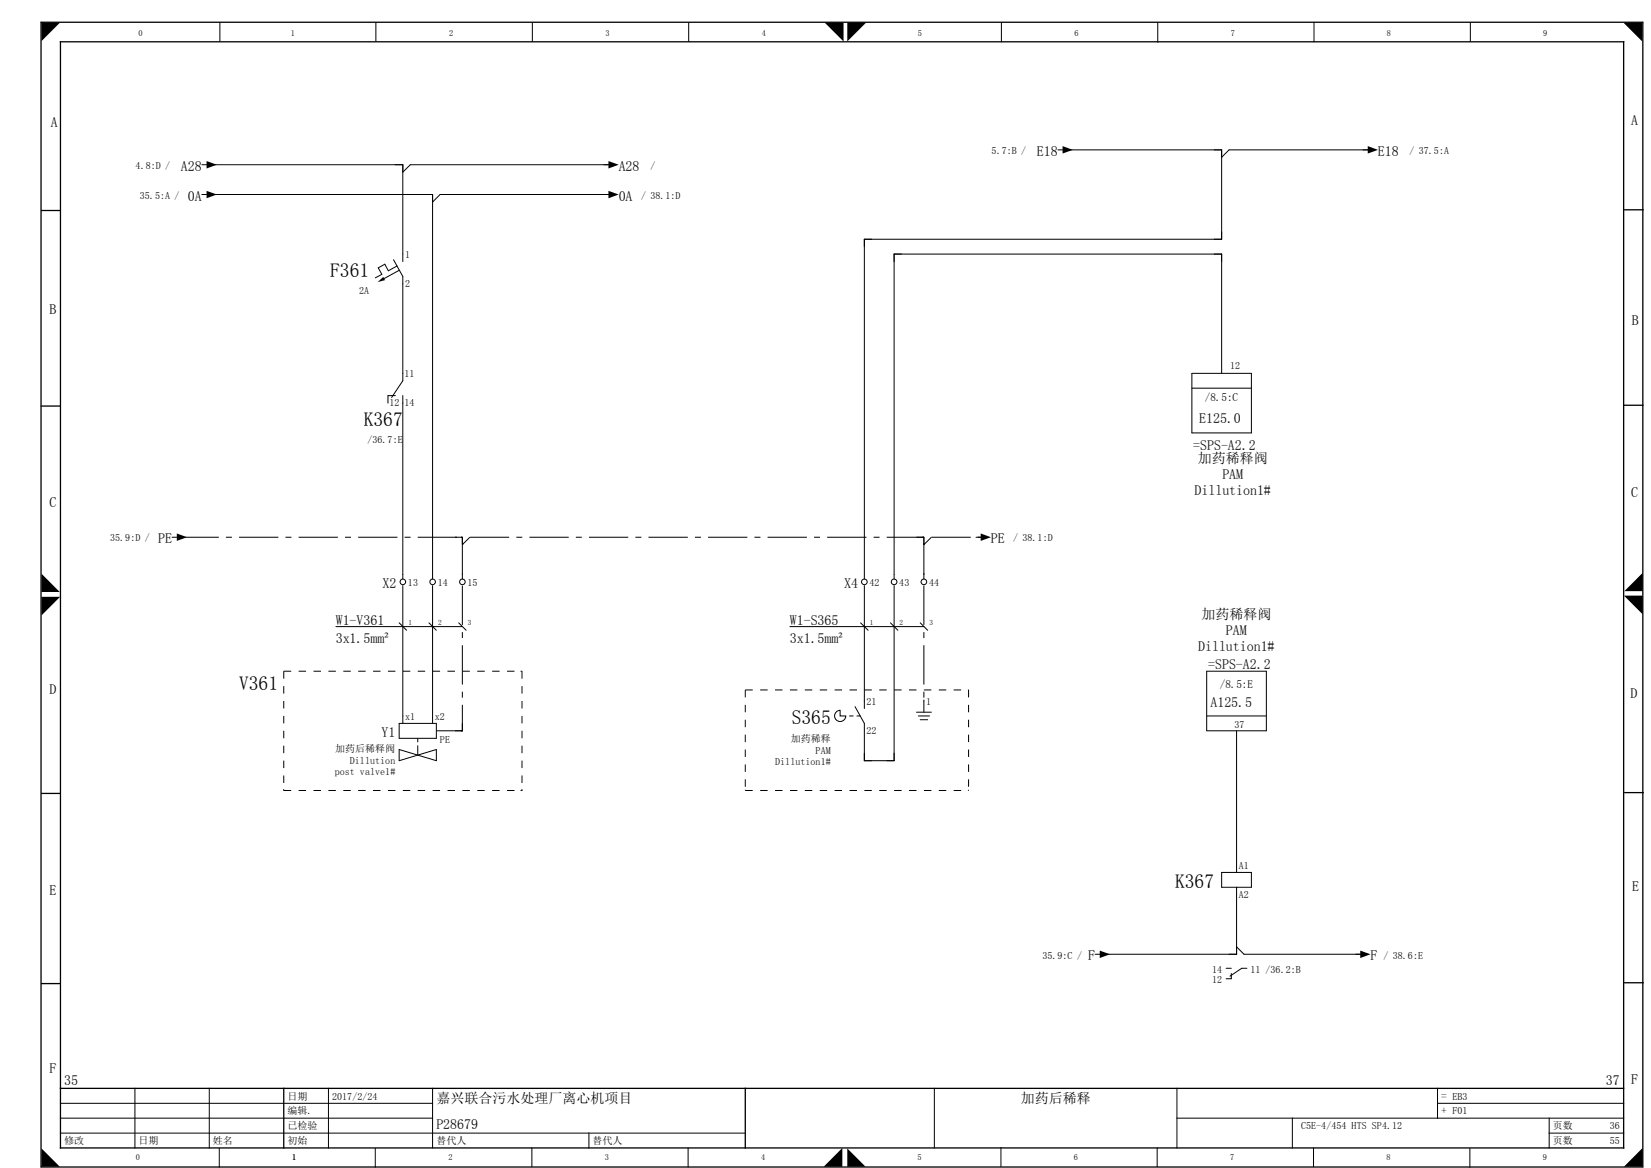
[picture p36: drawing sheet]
<svg xmlns="http://www.w3.org/2000/svg" width="297mm" height="210mm" viewBox="0 0 297 210" stroke-linecap="round" stroke-linejoin="round" font-family="sans-serif">
<defs><g id="words">
<g font-size="3.5">
<text x="59.4" y="49.9">F361</text>
<text x="65.4" y="76.6">K367</text>
<text x="43" y="124">V361</text>
<text x="142.4" y="130.2">S365</text>
<text x="211.4" y="159.7">K367</text>
</g>
<g font-size="2.5">
<text x="9.1" y="22.8">A</text>
<text x="293.5" y="22.5">A</text>
<text x="186.6" y="28">E18</text>
<text x="247.9" y="28">E18</text>
<text x="32.6" y="30.7">A28</text>
<text x="111.3" y="30.7">A28</text>
<text x="33.8" y="36">0A</text>
<text x="111.3" y="36">0A</text>
<text x="8.9" y="56.4">B</text>
<text x="293.6" y="58.4">B</text>
<text x="215.8" y="76.1">E125.0</text>
<text x="214.7" y="80.8">=SPS-A2.2</text>
<text x="215.5" y="83.3">加药稀释阀</text>
<text x="214.9" y="89">Dillution1#</text>
<text x="219.9" y="86.2">PAM</text>
<text x="293.5" y="89.4">C</text>
<text x="8.9" y="91.2">C</text>
<text x="28.4" y="97.6">PE</text>
<text x="178.3" y="97.6">PE</text>
<text x="68.8" y="105.7">X2</text>
<text x="151.9" y="105.7">X4</text>
<text x="60.4" y="112.3">W1-V361</text>
<text x="142.1" y="112.3">W1-S365</text>
<text x="216.2" y="111.2">加药稀释阀</text>
<text x="60.4" y="115.6">3x1.5mm²</text>
<text x="142.1" y="115.6">3x1.5mm²</text>
<text x="215.6" y="117">Dillution1#</text>
<text x="220.6" y="114.1">PAM</text>
<text x="8.9" y="124.7">D</text>
<text x="217.4" y="120.3">=SPS-A2.2</text>
<text x="293.3" y="125.5">D</text>
<text x="217.8" y="127">A125.5</text>
<text x="68.6" y="132.5">Y1</text>
<text x="8.9" y="160.8">E</text>
<text x="293.6" y="160.2">E</text>
<text x="195.8" y="172.6">F</text>
<text x="246.6" y="172.6">F</text>
<text x="8.9" y="193">F</text>
<text x="11.5" y="195">35</text>
<text x="288.9" y="195">37</text>
<text x="293.5" y="194.8">F</text>
<text x="78.5" y="203">P28679</text>
<text x="78.5" y="198.3">嘉兴联合污水处理厂离心机项目</text>
<text x="183.7" y="198.3">加药后稀释</text>
</g>
<g font-size="2">
<text x="216.8" y="72.2">/8.5:C</text>
<text x="219.5" y="123.7">/8.5:E</text>
<text x="259.3" y="197.7">= EB3</text>
<text x="259.3" y="200.3">+ F01</text>
</g>
<g font-size="1.8">
<text x="178.4" y="27.7">5.7:B /</text>
<text x="253.6" y="27.7">/ 37.5:A</text>
<text x="24.4" y="30.4">4.8:D /</text>
<text x="25.2" y="35.7">35.5:A /</text>
<text x="115.3" y="35.7">/ 38.1:D</text>
<text x="117" y="30.4">/</text>
<text x="72.9" y="46.4">1</text>
<text x="64.6" y="52.8">2A</text>
<text x="72.9" y="51.6">2</text>
<text x="72.7" y="67.8">11</text>
<text x="221.3" y="66.3">12</text>
<text x="70.1" y="73.1">12</text>
<text x="72.7" y="73.1">14</text>
<text x="66.1" y="79.6">/36.7:E</text>
<text x="19.8" y="97.3">35.9:D /</text>
<text x="182.3" y="97.3">/ 38.1:D</text>
<text x="73.4" y="105.4">13</text>
<text x="78.8" y="105.4">14</text>
<text x="84.1" y="105.4">15</text>
<text x="156.4" y="105.4">42</text>
<text x="161.8" y="105.4">43</text>
<text x="167.1" y="105.4">44</text>
<text x="72.9" y="129.4">x1</text>
<text x="78.2" y="129.4">x2</text>
<text x="155.9" y="126.7">21</text>
<text x="155.9" y="132">22</text>
<text x="166.6" y="126.7">1</text>
<text x="222.1" y="130.9">37</text>
<text x="60.3" y="135.3">加药后稀释阀</text>
<text x="62.9" y="137.4">Dillution</text>
<text x="79.2" y="133.6">PE</text>
<text x="139.5" y="137.6">Dillution1#</text>
<text x="142.3" y="133.4">加药稀释</text>
<text x="146.7" y="135.5">PAM</text>
<text x="60.2" y="139.4">post valve1#</text>
<text x="222.9" y="156.2">A1</text>
<text x="222.9" y="161.5">A2</text>
<text x="187.5" y="172.3">35.9:C /</text>
<text x="248.9" y="172.3">/ 38.6:E</text>
<text x="218.1" y="176.7">12</text>
<text x="218.1" y="174.8">14</text>
<text x="225" y="174.8">11 /36.2:B</text>
<text x="51.7" y="197.7">日期</text>
<text x="59.8" y="197.7">2017/2/24</text>
<text x="51.7" y="200.3">编辑.</text>
<text x="51.7" y="203">已检验</text>
<text x="234.1" y="203">C5E-4/454 HTS SP4.12</text>
<text x="279.4" y="203">页数</text>
<text x="289.6" y="203">36</text>
<text x="11.5" y="205.7">修改</text>
<text x="24.9" y="205.7">日期</text>
<text x="38.3" y="205.7">姓名</text>
<text x="51.7" y="205.7">初始</text>
<text x="78.5" y="205.7">替代人</text>
<text x="106.6" y="205.7">替代人</text>
<text x="279.4" y="205.7">页数</text>
<text x="289.6" y="205.7">55</text>
</g>
<g font-size="1.5">
<text x="24.9" y="6.5">0</text>
<text x="52.3" y="6.4">1</text>
<text x="80.8" y="6.4">2</text>
<text x="108.9" y="6.4">3</text>
<text x="137.1" y="6.4">4</text>
<text x="165.2" y="6.4">5</text>
<text x="193.3" y="6.4">6</text>
<text x="221.4" y="6.4">7</text>
<text x="249.5" y="6.4">8</text>
<text x="277.7" y="6.4">9</text>
<text x="24.5" y="208.6">0</text>
<text x="52.6" y="208.6">1</text>
<text x="80.7" y="208.6">2</text>
<text x="108.8" y="208.6">3</text>
<text x="136.9" y="208.6">4</text>
<text x="165.1" y="208.6">5</text>
<text x="193.2" y="208.6">6</text>
<text x="221.3" y="208.6">7</text>
<text x="249.4" y="208.6">8</text>
<text x="277.6" y="208.6">9</text>
</g>
<g font-size="1.3">
<text x="73.5" y="112.3">1</text>
<text x="78.8" y="112.3">2</text>
<text x="84.2" y="112.3">3</text>
<text x="156.5" y="112.3">1</text>
<text x="161.9" y="112.3">2</text>
<text x="167.2" y="112.3">3</text>
</g>
</g></defs>
<g fill="none" stroke="#000" stroke-width=".18">
<path d="M39.6 4v3.4M67.6 4v3.4M95.8 4.1v3.3M123.9 4.1v3.3M180.2 4.1v3.4M208.3 4.2v3.4M236.4 4.1v3.4M264.5 4.1v3.3M36.3 35h.9M36.3 29.6h.9M37.7 29.6h34.8v17.4M37.7 35h40.1v69.1"/>
<path d="M71.1 29.6h1.4v1.3l1.3-1.3h36.2M76.5 35h1.3v1.3l1.4-1.3h30.8M190.3 26.9h.9M191.7 26.9h28.1v16.1h-64.3v61.1M218.5 26.9h1.3v1.4l1.3-1.4h25.5M70.8 46.7l1.7 3v18.8l-2 3M71.4 47.8l-1.5 .9-.7-1.2-1.2 .7 .7 1.1-1.2 .7M71.9 48.6l-2.8 1.5M218.5 45.7h1.3v1.3M71.1 71.1h-1.3v1.4M72.5 71.1v33M214.4 67.1h10.7v10.7h-10.7z"/>
<path d="M214.4 69.8h10.7M219.8 67.1v-21.4h-58.9v58.4M31 96.6h.8M175.6 96.6h.8M60.4 112.6h22.8M71.8 112l1.3 1.3M72.5 105.3v24.7M77.2 112l1.3 1.3M77.8 105.3v24.7M82.5 112l1.4 1.3M83.2 103.3v.8M142.1 112.6h24.1"/>
<path d="M154.8 112l1.4 1.3M155.5 105.3v22.1M160.2 112l1.3 1.3M160.9 105.3v31.5h-5.4v-6.8l-1.7-3M165.6 112l1.3 1.3M166.2 103.3v.8M71.8 134.7v2.1l6.7-2.1v2.1zM71.8 130h6.7v2.7h-6.7zM75.2 134.1v1.6M75.2 132.7v.7M150.4 128l.7-.3v1h1.1a1.01 1.01 0 0 1-1.4 .9 1.01 1.01 0 0 1-.4-1.6zM152.8 128.7h.7"/>
<path d="M154.2 128.7h.6M155.5 135.4v1.4h1.3M164.9 128h2.7M165.2 128.7h2M165.6 129.4h1.3M166.2 126v2M217.1 128.7h10.7M217.1 120.7h10.7v10.7h-10.7zM222.5 131.4v25.4M219.8 156.8h5.3v2.7h-5.3zM222.5 159.5v12.1h-24.1M197 171.6h.9"/>
<path d="M220.6 174.1h.9M221.5 175v1h-.9M222.5 170.2l1.3 1.4h21.4M224.3 174.1h-.9l-2.1 1.4M10.9 198.4h66.9M24.3 195.7v10.7M37.7 195.7v10.7M59.1 195.7v10.7M77.8 195.7v10.7M168.1 195.7v10.7M211.7 195.7v10.7M258.6 198.4h33.5"/>
<path d="M258.6 195.7v5.3M10.9 203.7h123.2M10.9 201h66.9M39.5 206.5v3.3M67.5 206.5v3.3M95.7 206.4v3.3M106 203.7v2.7M123.8 206.4v3.4M180.1 206.3v3.4M208.2 206.4v3.3M211.7 201h80.4M232.5 201v5.4"/>
<path d="M236.3 206.4v3.3M264.5 206.5v3.3M278.7 203.7h13.4M278.7 201v5.4"/>
<circle cx="72.5" cy="104.6" r=".5"/>
<circle cx="77.8" cy="104.6" r=".5"/>
<circle cx="83.2" cy="104.6" r=".5"/>
<circle cx="155.5" cy="104.6" r=".51"/>
<circle cx="160.9" cy="104.6" r=".51"/>
<circle cx="166.2" cy="104.6" r=".51"/>
</g>
<g fill="none" stroke="#000" stroke-width=".23">
<path d="M7.4 4h288.2v205.8h-288.2zM10.9 7.5h281.2v198.9h-281.2zM7.5 37.8h3.3M292.3 37.7h3.3M7.4 73h3.3M292.3 72.9h3.3M7.5 142.6h3.3M292.3 142.5h3.3M7.5 176.8h3.3M292.3 176.7h3.3M10.9 195.7h281.2M51.1 195.7v10.7"/>
<path d="M134.1 195.7v10.7"/>
</g>
<g fill="#000">
<path d="M7.5 4h3.3l-3.3 3.4zM148.4 4.1h3.4v3.4zM152.4 4.1h3.4l-3.4 3.4zM292.1 4.1h3.4v3.4zM37.2 34.3l1.8 .7-1.8 .6zM37.2 29l1.8 .6-1.8 .7zM109.5 34.3l1.8 .7-1.8 .6zM109.5 29l1.8 .6-1.8 .7zM191.2 26.3l1.8 .6-1.8 .7zM246.1 26.3l1.8 .6-1.8 .7zM67.9 50.7l1.1-.9 .3 .6zM31.8 95.9l1.9 .7-1.9 .6z"/>
<path d="M82.9 96.5l.4 .1-.4 .1zM83.1 97.7h.2l-.1 .3zM83.1 97.9l.2-.2 .1 .1-.2 .2zM166 96.5l.3 .1-.3 .1zM166.1 97.7h.2v.3l-.2-.1zM166.2 97.9l.1-.2 .2 .1-.3 .2zM176.4 95.9l1.9 .7-1.9 .6zM176.7 96.5l.3 .1-.3 .1zM7.5 103.1l3.2 3.3h-3.2zM7.5 107.3h3.3l-3.3 3.3zM83.1 103h.2l-.1 .4zM166.1 103h.2v.3h-.2z"/>
<path d="M295.5 103v3.3h-3.3zM292.2 107.1h3.3v3.3zM82.9 131.3l.4 .1-.4 .1zM83.1 131.1h.2l-.1 .4zM93.7 120.6l.3 .1-.3 .1zM166.1 125.8h.2v.3l-.2-.1zM174.1 124h.2l-.2 .1zM51 141.9h.1v.3zM93.7 142l.3 .1-.3 .1zM93.8 141.9h.2l-.1 .3zM134 142h.2l-.1 .2zM174.1 142l.2 .1-.2 .1z"/>
<path d="M174.2 142h.1v.2zM197.9 170.9l1.8 .7-1.8 .6zM244.7 170.9l1.9 .7-1.9 .6zM7.5 206.5l3.2 3.2h-3.2zM151.6 206.4v3.3h-3.4zM152.4 206.5l3.3 3.2h-3.3zM295.5 206.4v3.3h-3.3z"/>
</g>
<g fill="none" stroke="#000" stroke-width=".18" stroke-dasharray="7.1 1.3 1.1 1.3" stroke-linecap="butt">
<path d="M32.3 96.6h50.9M81.8 96.6h1.4M83.2 96.6v6.7M83.2 96.6v1.3M84.5 96.6h81.7M84.5 96.6l-1.3 1.3M164.9 96.6h1.3M166.2 96.6v6.7M166.2 96.6v1.3M167.6 96.6h9.3M167.6 96.6l-1.4 1.3M83.2 105.3v26.1"/>
<path d="M166.2 105.3v20.7M78.5 131.4h4.7M81.8 131.4h1.4M83.2 130v1.4"/>
</g>
<path d="M51.1 120.7h42.8M51.1 120.7v21.4M93.9 120.7v21.4M134.1 124h40.2M134.1 124v18.1M174.3 124v18.1M51.1 142.1h42.8M134.1 142.1h40.2" fill="none" stroke="#000" stroke-width=".18" stroke-dasharray="1.3 1.3" stroke-linecap="butt"/>
<use href="#words"/>
</svg>
